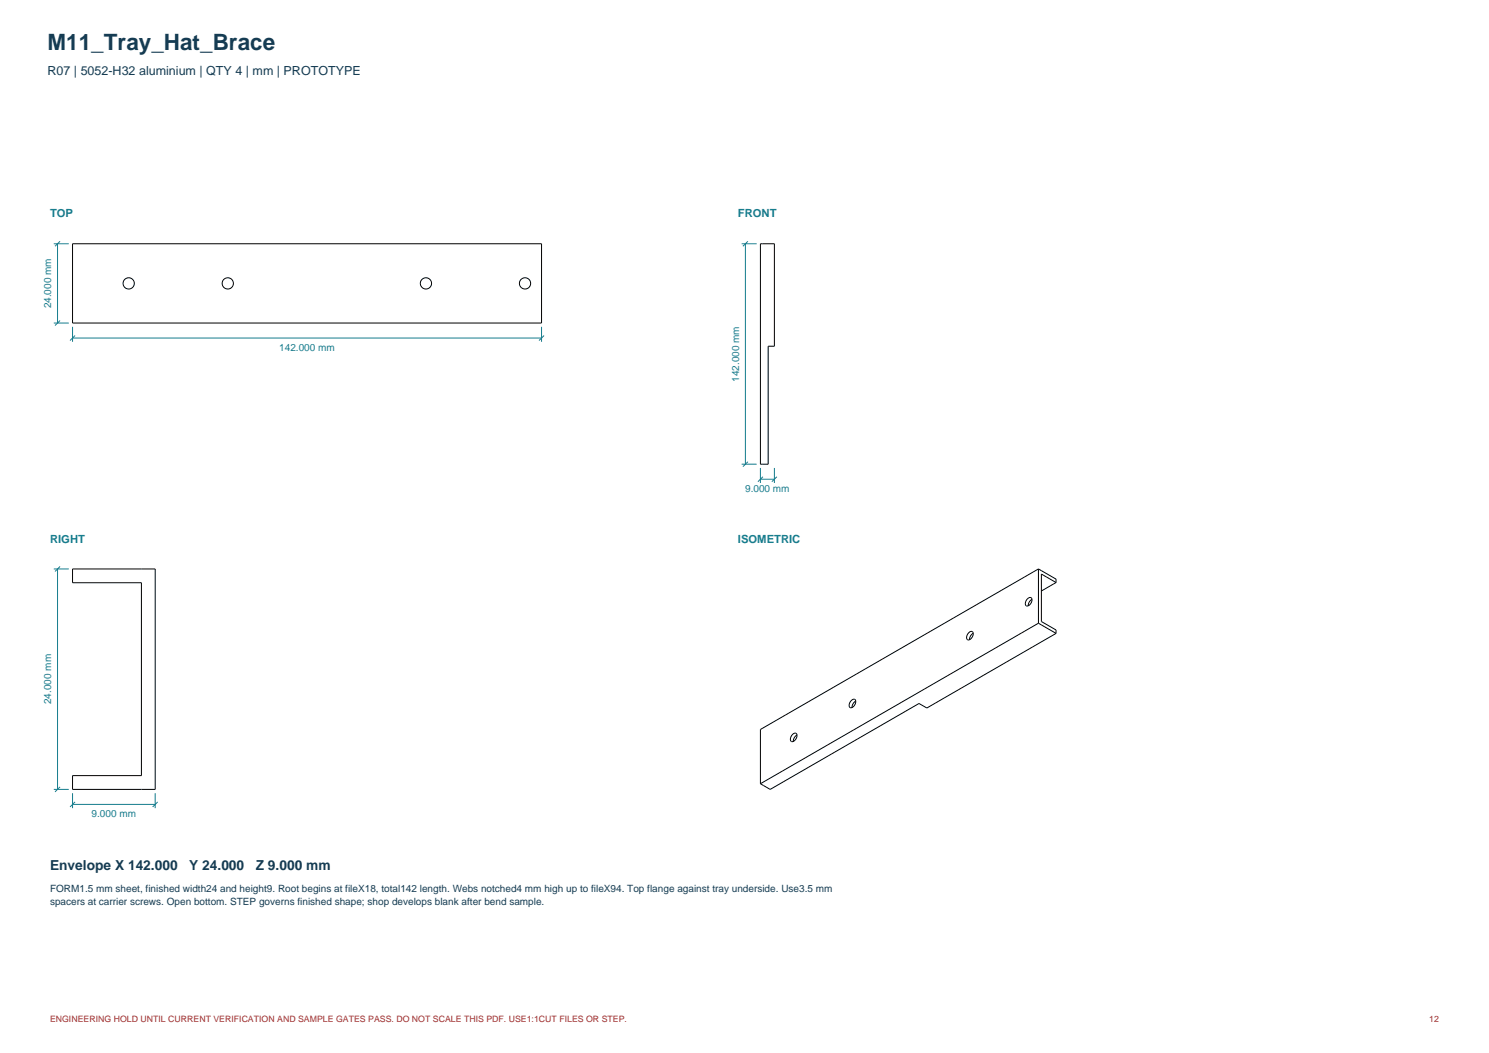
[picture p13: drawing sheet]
<svg xmlns="http://www.w3.org/2000/svg" width="420mm" height="297mm" viewBox="0 0 420 297" stroke-linecap="round" stroke-linejoin="round" font-family="sans-serif">
<defs><g id="words">
<text font-size="6.3" fill="#153c53" x="13.4" y="14.1">M11_Tray_Hat_Brace</text>
<g font-size="3.9" fill="#153c53">
<text x="14.1" y="245.5">Envelope X 142.000</text>
<text x="53.4" y="245.5">Y 24.000</text>
<text x="72.1" y="245.5">Z 9.000 mm</text>
</g>
<text font-size="3.5" fill="#153c53" x="13.4" y="21.2">R07 | 5052-H32 aluminium | QTY 4 | mm | PROTOTYPE</text>
<g font-size="3.2" fill="#167d8d">
<text x="14.1" y="61.3">TOP</text>
<text x="208.1" y="61.3">FRONT</text>
<text x="14.1" y="153.1">RIGHT</text>
<text x="208.1" y="153.1">ISOMETRIC</text>
</g>
<g font-size="2.8" fill="#167d8d">
<text x="14.5" y="87" transform="rotate(-90 14.5 87)">24.000 mm</text>
<text x="78.8" y="98.9">142.000 mm</text>
<text x="208.5" y="107.7" transform="rotate(-90 208.5 107.7)">142.000 mm</text>
<text x="210.2" y="138.7">9.000 mm</text>
<text x="14.5" y="198.6" transform="rotate(-90 14.5 198.6)">24.000 mm</text>
<text x="25.8" y="230.4">9.000 mm</text>
</g>
<g font-size="2.8" fill="#153c53">
<text x="14.1" y="251.5">FORM1.5 mm sheet, finished width24 and height9. Root begins at fileX18, total142 length. Webs notched4 mm high up to fileX94. Top flange against tray underside. Use3.5 mm</text>
<text x="14.1" y="255.4">spacers at carrier screws. Open bottom. STEP governs finished shape; shop develops blank after bend sample.</text>
</g>
<g font-size="2.5" fill="#9d2828">
<text x="14.1" y="288.2">ENGINEERING HOLD UNTIL CURRENT VERIFICATION AND SAMPLE GATES PASS. DO NOT SCALE THIS PDF. USE1:1CUT FILES OR STEP.</text>
<text x="403.1" y="288.2">12</text>
</g>
</g></defs>
<g fill="none" stroke="#167d8d" stroke-width=".28">
<path d="M15.2 68.8h4.2M16.2 68.8v22.3M16.9 68l-1.4 1.5M209.2 68.8h4.2M210.3 68.8v62.1M211 68l-1.5 1.5M15.2 91.1h4.2M16.9 90.4l-1.4 1.4M20.5 95.3h132.3M20.5 92.2v4.2M21.2 94.6l-1.4 1.5M152.8 92.2v4.2"/>
<path d="M153.5 94.6l-1.5 1.5M209.2 130.9h4.2M211 130.2l-1.5 1.4M214.5 135.2h3.9M214.5 132v4.2M215.2 134.5l-1.4 1.4M218.4 132v4.2M219.1 134.5l-1.4 1.4M16.9 159.8l-1.4 1.4M15.2 160.5h4.2M16.2 160.5v62.2M15.2 222.7h4.2"/>
<path d="M16.9 221.9l-1.4 1.5M20.5 223.7v4.2M20.5 226.9h23.3M21.2 226.2l-1.4 1.4M43.8 223.7v4.2M44.5 226.2l-1.4 1.4"/>
</g>
<g fill="none" stroke="#000" stroke-width=".28">
<path d="M20.5 68.8h132.3v22.3h-132.3zM214.5 68.8h3.9v28.9h-1.7v33.2h-2.2zM20.5 160.5h23.3v62.2h-23.3v-3.9h19.4v-54.4h-19.4zM273.3 178.4l.8-.3 .3 .2 .1 .5-.5 1.2-.9 .5-.3-.2-.2-.6zM274.5 178.6l-.8 .8-.2 1M289.8 168.9l.9-.4 .3 .3 .1 .5-.5 1.1-.9 .5-.4-.2-.1-.5zM291.1 169.1l-.8 .7-.3 1.1M292.9 160.5l-78.4 45.3v15.3M292.9 175.8l-78.4 45.3M292.9 175.8l5 2.8M292.9 160.5l5 2.8v1M292.9 160.5v15.3"/>
<path d="M297.9 178.6l-36.5 21.1-2.2-1.3-41.9 24.3-2.8-1.6M297.9 164.3l-4.2-2.4v13.4l4.2 2.4v.9M297.9 164.3l-4.2 2.4M240.1 197.6l.9-.4 .3 .3 .1 .5-.5 1.1-.9 .5-.4-.2-.1-.5zM241.4 197.8l-.8 .7-.3 1.1M223.6 207.1l.8-.3 .3 .2 .1 .5-.5 1.2-.9 .5-.4-.2-.1-.6zM224.8 207.3l-.8 .8-.2 1"/>
<circle cx="36.3" cy="79.9" r="1.58"/>
<circle cx="64.2" cy="79.9" r="1.58"/>
<circle cx="120.1" cy="79.9" r="1.58"/>
<circle cx="148.1" cy="79.9" r="1.58"/>
</g>
<use href="#words"/>
</svg>
